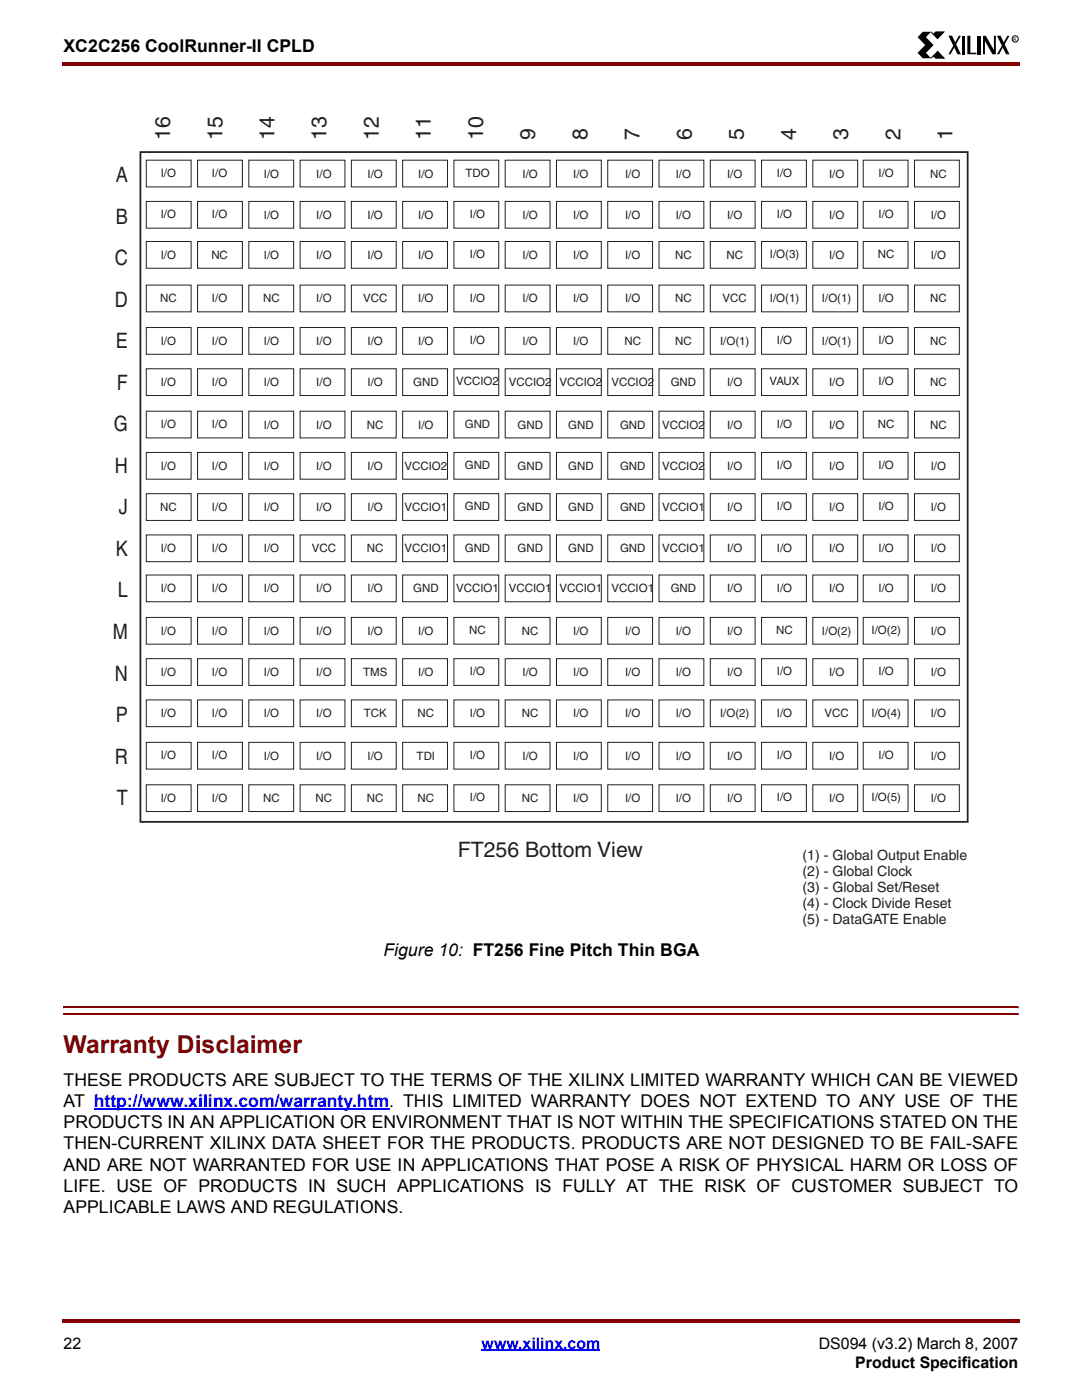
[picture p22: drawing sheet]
<svg xmlns="http://www.w3.org/2000/svg" width="216mm" height="279mm" viewBox="0 0 216 279" stroke-linecap="round" stroke-linejoin="round" font-family="sans-serif">
<defs><g id="words">
<text font-size="4.9" fill="#850000" x="12.7" y="210.2">Warranty Disclaimer</text>
<g font-size="4.2" fill="#231f20">
<text x="34" y="27.9" transform="rotate(-90 34 27.9)">16</text>
<text x="44.4" y="27.9" transform="rotate(-90 44.4 27.9)">15</text>
<text x="54.8" y="27.9" transform="rotate(-90 54.8 27.9)">14</text>
<text x="65.2" y="27.9" transform="rotate(-90 65.2 27.9)">13</text>
<text x="75.6" y="27.9" transform="rotate(-90 75.6 27.9)">12</text>
<text x="86" y="27.9" transform="rotate(-90 86 27.9)">11</text>
<text x="96.4" y="27.9" transform="rotate(-90 96.4 27.9)">10</text>
<text x="106.8" y="27.9" transform="rotate(-90 106.8 27.9)">9</text>
<text x="117.2" y="27.9" transform="rotate(-90 117.2 27.9)">8</text>
<text x="127.6" y="27.9" transform="rotate(-90 127.6 27.9)">7</text>
<text x="138" y="27.9" transform="rotate(-90 138 27.9)">6</text>
<text x="148.4" y="27.9" transform="rotate(-90 148.4 27.9)">5</text>
<text x="158.8" y="27.9" transform="rotate(-90 158.8 27.9)">4</text>
<text x="169.3" y="27.9" transform="rotate(-90 169.3 27.9)">3</text>
<text x="179.7" y="27.9" transform="rotate(-90 179.7 27.9)">2</text>
<text x="190.1" y="27.9" transform="rotate(-90 190.1 27.9)">1</text>
<text x="23.1" y="36.3">A</text>
<text x="23.1" y="44.6">B</text>
<text x="22.9" y="52.9">C</text>
<text x="22.9" y="61.2">D</text>
<text x="23.1" y="69.5">E</text>
<text x="23.3" y="77.8">F</text>
<text x="22.7" y="86.1">G</text>
<text x="22.9" y="94.4">H</text>
<text x="23.7" y="102.6">J</text>
<text x="23.1" y="110.9">K</text>
<text x="23.5" y="119.2">L</text>
<text x="22.5" y="127.5">M</text>
<text x="22.9" y="135.8">N</text>
<text x="23.1" y="144.1">P</text>
<text x="22.9" y="152.4">R</text>
<text x="23.3" y="160.7">T</text>
<text x="91.4" y="170.9">FT256 Bottom View</text>
</g>
<g font-size="3.5">
<text x="12.7" y="10.5">XC2C256 CoolRunner-II CPLD</text>
<text x="76.5" y="190.8">Figure 10: FT256 Fine Pitch Thin BGA</text>
<text x="12.7" y="216.7">THESE PRODUCTS ARE SUBJECT TO THE TERMS OF THE XILINX LIMITED WARRANTY WHICH CAN BE VIEWED</text>
<text x="12.7" y="220.9">AT http://www.xilinx.com/warranty.htm. THIS LIMITED WARRANTY DOES NOT EXTEND TO ANY USE OF THE</text>
<text x="12.7" y="225.2">PRODUCTS IN AN APPLICATION OR ENVIRONMENT THAT IS NOT WITHIN THE SPECIFICATIONS STATED ON THE</text>
<text x="12.7" y="229.4">THEN-CURRENT XILINX DATA SHEET FOR THE PRODUCTS. PRODUCTS ARE NOT DESIGNED TO BE FAIL-SAFE</text>
<text x="12.7" y="233.6">AND ARE NOT WARRANTED FOR USE IN APPLICATIONS THAT POSE A RISK OF PHYSICAL HARM OR LOSS OF</text>
<text x="12.7" y="237.9">LIFE. USE OF PRODUCTS IN SUCH APPLICATIONS IS FULLY AT THE RISK OF CUSTOMER SUBJECT TO</text>
<text x="12.7" y="242.1">APPLICABLE LAWS AND REGULATIONS.</text>
</g>
<g font-size="3.2">
<text x="12.7" y="269.2">22</text>
<text x="163.4" y="269.2">DS094 (v3.2) March 8, 2007</text>
<text x="170.6" y="273">Product Specification</text>
</g>
<text font-size="3.2" fill="#00f" x="96.1" y="269.2">www.xilinx.com</text>
<g font-size="2.8" fill="#231f20">
<text x="160.1" y="171.7">(1) - Global Output Enable</text>
<text x="160.1" y="174.8">(2) - Global Clock</text>
<text x="160.1" y="178">(3) - Global Set/Reset</text>
<text x="160.1" y="181.2">(4) - Clock Divide Reset</text>
<text x="160.1" y="184.4">(5) - DataGATE Enable</text>
</g>
<g font-size="2.3" fill="#231f20">
<text x="32.1" y="35.4">I/O</text>
<text x="42.3" y="35.4">I/O</text>
<text x="52.6" y="35.4">I/O</text>
<text x="63.1" y="35.4">I/O</text>
<text x="73.3" y="35.4">I/O</text>
<text x="83.5" y="35.4">I/O</text>
<text x="92.9" y="35.3">TDO</text>
<text x="104.3" y="35.4">I/O</text>
<text x="114.4" y="35.4">I/O</text>
<text x="124.7" y="35.4">I/O</text>
<text x="134.8" y="35.4">I/O</text>
<text x="145.1" y="35.4">I/O</text>
<text x="155" y="35.3">I/O</text>
<text x="165.4" y="35.4">I/O</text>
<text x="175.3" y="35.3">I/O</text>
<text x="185.6" y="35.4">NC</text>
<text x="32.1" y="43.6">I/O</text>
<text x="42.3" y="43.6">I/O</text>
<text x="52.6" y="43.7">I/O</text>
<text x="63.1" y="43.7">I/O</text>
<text x="73.3" y="43.7">I/O</text>
<text x="83.5" y="43.7">I/O</text>
<text x="93.7" y="43.5">I/O</text>
<text x="104.3" y="43.7">I/O</text>
<text x="114.4" y="43.7">I/O</text>
<text x="124.7" y="43.7">I/O</text>
<text x="134.8" y="43.7">I/O</text>
<text x="145.1" y="43.7">I/O</text>
<text x="155" y="43.5">I/O</text>
<text x="165.4" y="43.7">I/O</text>
<text x="175.3" y="43.5">I/O</text>
<text x="185.7" y="43.7">I/O</text>
<text x="32.1" y="51.6">I/O</text>
<text x="42.2" y="51.6">NC</text>
<text x="52.6" y="51.7">I/O</text>
<text x="63.1" y="51.7">I/O</text>
<text x="73.3" y="51.7">I/O</text>
<text x="83.5" y="51.7">I/O</text>
<text x="93.7" y="51.5">I/O</text>
<text x="104.3" y="51.7">I/O</text>
<text x="114.4" y="51.7">I/O</text>
<text x="124.7" y="51.7">I/O</text>
<text x="134.7" y="51.7">NC</text>
<text x="145" y="51.7">NC</text>
<text x="153.6" y="51.5">I/O(3)</text>
<text x="165.4" y="51.7">I/O</text>
<text x="175.2" y="51.5">NC</text>
<text x="185.7" y="51.7">I/O</text>
<text x="31.9" y="60.3">NC</text>
<text x="42.3" y="60.3">I/O</text>
<text x="52.5" y="60.4">NC</text>
<text x="63.1" y="60.4">I/O</text>
<text x="72.5" y="60.4">VCC</text>
<text x="83.5" y="60.4">I/O</text>
<text x="93.7" y="60.2">I/O</text>
<text x="104.3" y="60.4">I/O</text>
<text x="114.4" y="60.4">I/O</text>
<text x="124.7" y="60.4">I/O</text>
<text x="134.7" y="60.4">NC</text>
<text x="144.2" y="60.4">VCC</text>
<text x="153.6" y="60.2">I/O(1)</text>
<text x="164" y="60.4">I/O(1)</text>
<text x="175.3" y="60.2">I/O</text>
<text x="185.6" y="60.4">NC</text>
<text x="32.1" y="68.8">I/O</text>
<text x="42.3" y="68.8">I/O</text>
<text x="52.6" y="68.8">I/O</text>
<text x="63.1" y="68.8">I/O</text>
<text x="73.3" y="68.8">I/O</text>
<text x="83.5" y="68.8">I/O</text>
<text x="93.7" y="68.7">I/O</text>
<text x="104.3" y="68.8">I/O</text>
<text x="114.4" y="68.8">I/O</text>
<text x="124.6" y="68.8">NC</text>
<text x="134.7" y="68.8">NC</text>
<text x="143.7" y="68.8">I/O(1)</text>
<text x="155" y="68.7">I/O</text>
<text x="164" y="68.8">I/O(1)</text>
<text x="175.3" y="68.7">I/O</text>
<text x="185.6" y="68.8">NC</text>
<text x="32.1" y="77">I/O</text>
<text x="42.3" y="77">I/O</text>
<text x="52.6" y="77.1">I/O</text>
<text x="63.1" y="77.1">I/O</text>
<text x="73.3" y="77.1">I/O</text>
<text x="82.4" y="77.1">GND</text>
<text x="91" y="76.9">VCCIO2</text>
<text x="101.5" y="77.1">VCCIO2 VCCIO2</text>
<text x="122" y="77.1">VCCIO2</text>
<text x="133.8" y="77.1">GND</text>
<text x="145.1" y="77.1">I/O</text>
<text x="153.6" y="76.9">VAUX</text>
<text x="165.4" y="77.1">I/O</text>
<text x="175.3" y="76.9">I/O</text>
<text x="185.6" y="77.1">NC</text>
<text x="32.1" y="85.5">I/O</text>
<text x="42.3" y="85.5">I/O</text>
<text x="52.6" y="85.5">I/O</text>
<text x="63.1" y="85.5">I/O</text>
<text x="73.2" y="85.5">NC</text>
<text x="83.5" y="85.5">I/O</text>
<text x="92.7" y="85.4">GND</text>
<text x="103.3" y="85.5">GND</text>
<text x="113.4" y="85.5">GND</text>
<text x="123.7" y="85.5">GND</text>
<text x="132.1" y="85.5">VCCIO2</text>
<text x="145.1" y="85.5">I/O</text>
<text x="155" y="85.4">I/O</text>
<text x="165.4" y="85.5">I/O</text>
<text x="175.2" y="85.4">NC</text>
<text x="185.6" y="85.5">NC</text>
<text x="32.1" y="93.7">I/O</text>
<text x="42.3" y="93.7">I/O</text>
<text x="52.6" y="93.8">I/O</text>
<text x="63.1" y="93.8">I/O</text>
<text x="73.3" y="93.8">I/O</text>
<text x="80.7" y="93.8">VCCIO2</text>
<text x="92.7" y="93.6">GND</text>
<text x="103.3" y="93.8">GND</text>
<text x="113.4" y="93.8">GND</text>
<text x="123.7" y="93.8">GND</text>
<text x="132.1" y="93.8">VCCIO2</text>
<text x="145.1" y="93.8">I/O</text>
<text x="155" y="93.6">I/O</text>
<text x="165.4" y="93.8">I/O</text>
<text x="175.3" y="93.6">I/O</text>
<text x="185.7" y="93.8">I/O</text>
<text x="31.9" y="101.9">NC</text>
<text x="42.3" y="101.9">I/O</text>
<text x="52.6" y="102">I/O</text>
<text x="63.1" y="102">I/O</text>
<text x="73.3" y="102">I/O</text>
<text x="80.7" y="102">VCCIO1</text>
<text x="92.7" y="101.9">GND</text>
<text x="103.3" y="102">GND</text>
<text x="113.4" y="102">GND</text>
<text x="123.7" y="102">GND</text>
<text x="132.1" y="102">VCCIO1</text>
<text x="145.1" y="102">I/O</text>
<text x="155" y="101.9">I/O</text>
<text x="165.4" y="102">I/O</text>
<text x="175.3" y="101.9">I/O</text>
<text x="185.7" y="102">I/O</text>
<text x="32.1" y="110.2">I/O</text>
<text x="42.3" y="110.2">I/O</text>
<text x="52.6" y="110.2">I/O</text>
<text x="62.2" y="110.2">VCC</text>
<text x="73.2" y="110.2">NC</text>
<text x="80.7" y="110.2">VCCIO1</text>
<text x="92.7" y="110.1">GND</text>
<text x="103.3" y="110.2">GND</text>
<text x="113.4" y="110.2">GND</text>
<text x="123.7" y="110.2">GND</text>
<text x="132.1" y="110.2">VCCIO1</text>
<text x="145.1" y="110.2">I/O</text>
<text x="155" y="110.1">I/O</text>
<text x="165.4" y="110.2">I/O</text>
<text x="175.3" y="110.1">I/O</text>
<text x="185.7" y="110.2">I/O</text>
<text x="32.1" y="118.2">I/O</text>
<text x="42.3" y="118.2">I/O</text>
<text x="52.6" y="118.2">I/O</text>
<text x="63.1" y="118.2">I/O</text>
<text x="73.3" y="118.2">I/O</text>
<text x="82.4" y="118.2">GND</text>
<text x="91" y="118.1">VCCIO1</text>
<text x="101.5" y="118.2">VCCIO1 VCCIO1</text>
<text x="122" y="118.2">VCCIO1</text>
<text x="133.8" y="118.2">GND</text>
<text x="145.1" y="118.2">I/O</text>
<text x="155" y="118.1">I/O</text>
<text x="165.4" y="118.2">I/O</text>
<text x="175.3" y="118.1">I/O</text>
<text x="185.7" y="118.2">I/O</text>
<text x="32.1" y="126.6">I/O</text>
<text x="42.3" y="126.6">I/O</text>
<text x="52.6" y="126.7">I/O</text>
<text x="63.1" y="126.7">I/O</text>
<text x="73.3" y="126.7">I/O</text>
<text x="83.5" y="126.7">I/O</text>
<text x="93.6" y="126.6">NC</text>
<text x="104.1" y="126.7">NC</text>
<text x="114.4" y="126.7">I/O</text>
<text x="124.7" y="126.7">I/O</text>
<text x="134.8" y="126.7">I/O</text>
<text x="145.1" y="126.7">I/O</text>
<text x="154.9" y="126.6">NC</text>
<text x="164" y="126.7">I/O(2)</text>
<text x="173.9" y="126.6">I/O(2)</text>
<text x="185.7" y="126.7">I/O</text>
<text x="32.1" y="134.9">I/O</text>
<text x="42.3" y="134.9">I/O</text>
<text x="52.6" y="134.9">I/O</text>
<text x="63.1" y="134.9">I/O</text>
<text x="72.5" y="134.9">TMS</text>
<text x="83.5" y="134.9">I/O</text>
<text x="93.7" y="134.8">I/O</text>
<text x="104.3" y="134.9">I/O</text>
<text x="114.4" y="134.9">I/O</text>
<text x="124.7" y="134.9">I/O</text>
<text x="134.8" y="134.9">I/O</text>
<text x="145.1" y="134.9">I/O</text>
<text x="155" y="134.8">I/O</text>
<text x="165.4" y="134.9">I/O</text>
<text x="175.3" y="134.8">I/O</text>
<text x="185.7" y="134.9">I/O</text>
<text x="32.1" y="143.1">I/O</text>
<text x="42.3" y="143.1">I/O</text>
<text x="52.6" y="143.2">I/O</text>
<text x="63.1" y="143.2">I/O</text>
<text x="72.6" y="143.2">TCK</text>
<text x="83.3" y="143.2">NC</text>
<text x="93.7" y="143">I/O</text>
<text x="104.1" y="143.2">NC</text>
<text x="114.4" y="143.2">I/O</text>
<text x="124.7" y="143.2">I/O</text>
<text x="134.8" y="143.2">I/O</text>
<text x="143.7" y="143.2">I/O(2)</text>
<text x="155" y="143">I/O</text>
<text x="164.5" y="143.2">VCC</text>
<text x="173.9" y="143">I/O(4)</text>
<text x="185.7" y="143.2">I/O</text>
<text x="32.1" y="151.6">I/O</text>
<text x="42.3" y="151.6">I/O</text>
<text x="52.6" y="151.6">I/O</text>
<text x="63.1" y="151.6">I/O</text>
<text x="73.3" y="151.6">I/O</text>
<text x="83.1" y="151.6">TDI</text>
<text x="93.7" y="151.5">I/O</text>
<text x="104.3" y="151.6">I/O</text>
<text x="114.4" y="151.6">I/O</text>
<text x="124.7" y="151.6">I/O</text>
<text x="134.8" y="151.6">I/O</text>
<text x="145.1" y="151.6">I/O</text>
<text x="155" y="151.5">I/O</text>
<text x="165.4" y="151.6">I/O</text>
<text x="175.3" y="151.5">I/O</text>
<text x="185.7" y="151.6">I/O</text>
<text x="32.1" y="160">I/O</text>
<text x="42.3" y="160">I/O</text>
<text x="52.5" y="160.1">NC</text>
<text x="63" y="160.1">NC</text>
<text x="73.2" y="160.1">NC</text>
<text x="83.3" y="160.1">NC</text>
<text x="93.7" y="159.9">I/O</text>
<text x="104.1" y="160.1">NC</text>
<text x="114.4" y="160.1">I/O</text>
<text x="124.7" y="160.1">I/O</text>
<text x="134.8" y="160.1">I/O</text>
<text x="145.1" y="160.1">I/O</text>
<text x="155" y="159.9">I/O</text>
<text x="165.4" y="160.1">I/O</text>
<text x="173.9" y="159.9">I/O(5)</text>
<text x="185.7" y="160.1">I/O</text>
</g>
<text font-size="1" x="202.2" y="8.1">R</text>
</g></defs>
<g fill="#850000">
<path d="M12.4 12.4h.3v.7h-.3z"/>
<path d="M12.7 12.4h190.8v.7h-190.8z"/>
</g>
<path d="M12.7 267h190.5v8.2h-190.5z" fill="#fff"/>
<path d="M96.1 269.5h23.7" fill="none" stroke="#00f" stroke-width=".34"/>
<g fill="#850000">
<path d="M12.4 263.2h.3v.7h-.3z"/>
<path d="M12.7 263.2h190.8v.7h-190.8z"/>
</g>
<path d="M183.1 6.3h20.1v5.3h-20.1z" fill="#fff"/>
<path d="M184.1 6.3h1.7l-1 1.1 1.5 1.6-1.5 1.6 1 1h-1.7l-1-1 1.5-1.6-1.5-1.6zM189.2 7.1h.8l1.7 3.7h-.6zM191.3 7.1h.4l-2 3.7h-.5zM191.9 7.1h.6v3.7h-.6zM193 7.1h.6v3.4h1.2v.3h-1.8zM195.1 7.1h.6v3.7h-.6zM196.1 7.1h.6l1.6 2.9v-2.9h.4v3.7h-.7l-1.5-2.6v2.6h-.4zM198.9 7.1h.8l1.7 3.7h-.7zM201 7.1h.4l-2 3.7h-.5z" fill="#000"/>
<path d="M185.8 6.4l.5 .5 .4-.5h1.6l-1.2 1.3zM187.1 10.3l1.3 1.3h-1.7l-.4-.5-.5 .5z" fill="#000" stroke="#000" stroke-width=".2"/>
<circle cx="202.6" cy="7.8" r=".62" fill="none" stroke="#000" stroke-width=".2"/>
<path d="M12.7 198.2h190.5v7.3h-190.5z" fill="#fff"/>
<g fill="#850000">
<path d="M12.7 200.9v.3z"/>
<path d="M203.2 200.9v.3z"/>
</g>
<path d="M12.7 201h190.5" fill="none" stroke="#850000" stroke-width=".34"/>
<g fill="#850000">
<path d="M12.7 202.2v.4z"/>
<path d="M203.2 202.2v.4z"/>
</g>
<path d="M12.7 202.4h190.5" fill="none" stroke="#850000" stroke-width=".34"/>
<path d="M18.7 221.3h59" fill="none" stroke="#00f" stroke-width=".38"/>
<path d="M22.5 22.9h170.8v162.1h-170.8z" fill="#fff"/>
<path d="M28 30.3h165.1v133.7h-165.1z" fill="none" stroke="#231f20" stroke-width=".35"/>
<g fill="none" stroke="#231f20" stroke-width=".2">
<path d="M29.2 32h8.9v5.3h-8.9zM39.4 32h9v5.3h-9zM49.7 32h8.9v5.3h-8.9zM59.9 32h8.9v5.3h-8.9zM70.1 32h9v5.3h-9zM80.3 32h9v5.3h-9zM90.6 32h8.9v5.3h-8.9zM100.8 32h9v5.3h-9zM111 32h9v5.3h-9zM121.3 32h8.9v5.3h-8.9zM131.5 32h8.9v5.3h-8.9zM141.7 32h9v5.3h-9z"/>
<path d="M152 32h8.9v5.3h-8.9zM162.2 32h8.9v5.3h-8.9zM172.2 32h9v5.3h-9zM182.5 32h8.9v5.3h-8.9zM29.2 40.2h8.9v5.3h-8.9zM29.2 48.2h8.9v5.3h-8.9zM29.2 56.9h8.9v5.3h-8.9zM39.4 40.2h9v5.3h-9zM39.4 48.2h9v5.3h-9zM39.4 56.9h9v5.3h-9zM49.7 40.2h8.9v5.3h-8.9zM49.7 48.2h8.9v5.3h-8.9z"/>
<path d="M49.7 56.9h8.9v5.3h-8.9zM59.9 40.2h8.9v5.3h-8.9zM59.9 48.2h8.9v5.3h-8.9zM59.9 56.9h8.9v5.3h-8.9zM70.1 40.2h9v5.3h-9zM70.1 48.2h9v5.3h-9zM70.1 56.9h9v5.3h-9zM80.3 40.2h9v5.3h-9zM80.3 48.2h9v5.3h-9zM80.3 56.9h9v5.3h-9zM90.6 40.2h8.9v5.3h-8.9zM90.6 48.2h8.9v5.3h-8.9z"/>
<path d="M90.6 56.9h8.9v5.3h-8.9zM100.8 40.2h9v5.3h-9zM100.8 48.2h9v5.3h-9zM100.8 56.9h9v5.3h-9zM111 40.2h9v5.3h-9zM111 48.2h9v5.3h-9zM111 56.9h9v5.3h-9zM121.3 40.2h8.9v5.3h-8.9zM121.3 48.2h8.9v5.3h-8.9zM121.3 56.9h8.9v5.3h-8.9zM131.5 40.2h8.9v5.3h-8.9zM131.5 48.2h8.9v5.3h-8.9z"/>
<path d="M131.5 56.9h8.9v5.3h-8.9zM141.7 40.2h9v5.3h-9zM141.7 48.2h9v5.3h-9zM141.7 56.9h9v5.3h-9zM152 40.2h8.9v5.3h-8.9zM152 48.2h8.9v5.3h-8.9zM152 56.9h8.9v5.3h-8.9zM162.2 40.2h8.9v5.3h-8.9zM162.2 48.2h8.9v5.3h-8.9zM162.2 56.9h8.9v5.3h-8.9zM172.2 40.2h9v5.3h-9zM172.2 48.2h9v5.3h-9z"/>
<path d="M172.2 56.9h9v5.3h-9zM182.5 40.2h8.9v5.3h-8.9zM182.5 48.2h8.9v5.3h-8.9zM182.5 56.9h8.9v5.3h-8.9zM29.2 65.4h8.9v5.3h-8.9zM29.2 73.6h8.9v5.3h-8.9zM39.4 65.4h9v5.3h-9zM39.4 73.6h9v5.3h-9zM49.7 65.4h8.9v5.3h-8.9zM49.7 73.6h8.9v5.3h-8.9zM59.9 65.4h8.9v5.3h-8.9zM59.9 73.6h8.9v5.3h-8.9z"/>
<path d="M70.1 65.4h9v5.3h-9zM70.1 73.6h9v5.3h-9zM80.3 65.4h9v5.3h-9zM80.3 73.6h9v5.3h-9zM90.6 65.4h8.9v5.3h-8.9zM90.6 73.6h8.9v5.3h-8.9zM100.8 65.4h9v5.3h-9zM100.8 73.6h9v5.3h-9zM111 65.4h9v5.3h-9zM111 73.6h9v5.3h-9zM121.3 65.4h8.9v5.3h-8.9zM121.3 73.6h8.9v5.3h-8.9z"/>
<path d="M131.5 65.4h8.9v5.3h-8.9zM131.5 73.6h8.9v5.3h-8.9zM141.7 65.4h9v5.3h-9zM141.7 73.6h9v5.3h-9zM152 65.4h8.9v5.3h-8.9zM152 73.6h8.9v5.3h-8.9zM162.2 65.4h8.9v5.3h-8.9zM162.2 73.6h8.9v5.3h-8.9zM172.2 65.4h9v5.3h-9zM172.2 73.6h9v5.3h-9zM182.5 65.4h8.9v5.3h-8.9zM182.5 73.6h8.9v5.3h-8.9z"/>
<path d="M29.2 82.1h8.9v5.3h-8.9zM29.2 90.3h8.9v5.3h-8.9zM29.2 98.5h8.9v5.4h-8.9zM39.4 82.1h9v5.3h-9zM39.4 90.3h9v5.3h-9zM39.4 98.5h9v5.4h-9zM49.7 82.1h8.9v5.3h-8.9zM49.7 90.3h8.9v5.3h-8.9zM49.7 98.5h8.9v5.4h-8.9zM59.9 82.1h8.9v5.3h-8.9zM59.9 90.3h8.9v5.3h-8.9zM59.9 98.5h8.9v5.4h-8.9z"/>
<path d="M70.1 82.1h9v5.3h-9zM70.1 90.3h9v5.3h-9zM70.1 98.5h9v5.4h-9zM80.3 82.1h9v5.3h-9zM80.3 90.3h9v5.3h-9zM80.3 98.5h9v5.4h-9zM90.6 82.1h8.9v5.3h-8.9zM90.6 90.3h8.9v5.3h-8.9zM90.6 98.5h8.9v5.4h-8.9zM100.8 82.1h9v5.3h-9zM100.8 90.3h9v5.3h-9zM100.8 98.5h9v5.4h-9z"/>
<path d="M111 82.1h9v5.3h-9zM111 90.3h9v5.3h-9zM111 98.5h9v5.4h-9zM121.3 82.1h8.9v5.3h-8.9zM121.3 90.3h8.9v5.3h-8.9zM121.3 98.5h8.9v5.4h-8.9zM131.5 82.1h8.9v5.3h-8.9zM131.5 90.3h8.9v5.3h-8.9zM131.5 98.5h8.9v5.4h-8.9zM141.7 82.1h9v5.3h-9zM141.7 90.3h9v5.3h-9zM141.7 98.5h9v5.4h-9z"/>
<path d="M152 82.1h8.9v5.3h-8.9zM152 90.3h8.9v5.3h-8.9zM152 98.5h8.9v5.4h-8.9zM162.2 82.1h8.9v5.3h-8.9zM162.2 90.3h8.9v5.3h-8.9zM162.2 98.5h8.9v5.4h-8.9zM172.2 82.1h9v5.3h-9zM172.2 90.3h9v5.3h-9zM172.2 98.5h9v5.4h-9zM182.5 82.1h8.9v5.3h-8.9zM182.5 90.3h8.9v5.3h-8.9zM182.5 98.5h8.9v5.4h-8.9z"/>
<path d="M29.2 106.8h8.9v5.3h-8.9zM29.2 114.8h8.9v5.3h-8.9zM39.4 106.8h9v5.3h-9zM39.4 114.8h9v5.3h-9zM49.7 106.8h8.9v5.3h-8.9zM49.7 114.8h8.9v5.3h-8.9zM59.9 106.8h8.9v5.3h-8.9zM59.9 114.8h8.9v5.3h-8.9zM70.1 106.8h9v5.3h-9zM70.1 114.8h9v5.3h-9zM80.3 106.8h9v5.3h-9zM80.3 114.8h9v5.3h-9z"/>
<path d="M90.6 106.8h8.9v5.3h-8.9zM90.6 114.8h8.9v5.3h-8.9zM100.8 106.8h9v5.3h-9zM100.8 114.8h9v5.3h-9zM111 106.8h9v5.3h-9zM111 114.8h9v5.3h-9zM121.3 106.8h8.9v5.3h-8.9zM121.3 114.8h8.9v5.3h-8.9zM131.5 106.8h8.9v5.3h-8.9zM131.5 114.8h8.9v5.3h-8.9zM141.7 106.8h9v5.3h-9zM141.7 114.8h9v5.3h-9z"/>
<path d="M152 106.8h8.9v5.3h-8.9zM152 114.8h8.9v5.3h-8.9zM162.2 106.8h8.9v5.3h-8.9zM162.2 114.8h8.9v5.3h-8.9zM172.2 106.8h9v5.3h-9zM172.2 114.8h9v5.3h-9zM182.5 106.8h8.9v5.3h-8.9zM182.5 114.8h8.9v5.3h-8.9zM29.2 123.2h8.9v5.4h-8.9zM29.2 131.5h8.9v5.3h-8.9zM29.2 139.7h8.9v5.3h-8.9zM39.4 123.2h9v5.4h-9z"/>
<path d="M39.4 131.5h9v5.3h-9zM39.4 139.7h9v5.3h-9zM49.7 123.2h8.9v5.4h-8.9zM49.7 131.5h8.9v5.3h-8.9zM49.7 139.7h8.9v5.3h-8.9zM59.9 123.2h8.9v5.4h-8.9zM59.9 131.5h8.9v5.3h-8.9zM59.9 139.7h8.9v5.3h-8.9zM70.1 123.2h9v5.4h-9zM70.1 131.5h9v5.3h-9zM70.1 139.7h9v5.3h-9zM80.3 123.2h9v5.4h-9z"/>
<path d="M80.3 131.5h9v5.3h-9zM80.3 139.7h9v5.3h-9zM90.6 123.2h8.9v5.4h-8.9zM90.6 131.5h8.9v5.3h-8.9zM90.6 139.7h8.9v5.3h-8.9zM100.8 123.2h9v5.4h-9zM100.8 131.5h9v5.3h-9zM100.8 139.7h9v5.3h-9zM111 123.2h9v5.4h-9zM111 131.5h9v5.3h-9zM111 139.7h9v5.3h-9zM121.3 123.2h8.9v5.4h-8.9z"/>
<path d="M121.3 131.5h8.9v5.3h-8.9zM121.3 139.7h8.9v5.3h-8.9zM131.5 123.2h8.9v5.4h-8.9zM131.5 131.5h8.9v5.3h-8.9zM131.5 139.7h8.9v5.3h-8.9zM141.7 123.2h9v5.4h-9zM141.7 131.5h9v5.3h-9zM141.7 139.7h9v5.3h-9zM152 123.2h8.9v5.4h-8.9zM152 131.5h8.9v5.3h-8.9zM152 139.7h8.9v5.3h-8.9zM162.2 123.2h8.9v5.4h-8.9z"/>
<path d="M162.2 131.5h8.9v5.3h-8.9zM162.2 139.7h8.9v5.3h-8.9zM172.2 123.2h9v5.4h-9zM172.2 131.5h9v5.3h-9zM172.2 139.7h9v5.3h-9zM182.5 123.2h8.9v5.4h-8.9zM182.5 131.5h8.9v5.3h-8.9zM182.5 139.7h8.9v5.3h-8.9zM29.2 148.2h8.9v5.3h-8.9zM29.2 156.6h8.9v5.4h-8.9zM39.4 148.2h9v5.3h-9zM39.4 156.6h9v5.4h-9z"/>
<path d="M49.7 148.2h8.9v5.3h-8.9zM49.7 156.6h8.9v5.4h-8.9zM59.9 148.2h8.9v5.3h-8.9zM59.9 156.6h8.9v5.4h-8.9zM70.1 148.2h9v5.3h-9zM70.1 156.6h9v5.4h-9zM80.3 148.2h9v5.3h-9zM80.3 156.6h9v5.4h-9zM90.6 148.2h8.9v5.3h-8.9zM90.6 156.6h8.9v5.4h-8.9zM100.8 148.2h9v5.3h-9zM100.8 156.6h9v5.4h-9z"/>
<path d="M111 148.2h9v5.3h-9zM111 156.6h9v5.4h-9zM121.3 148.2h8.9v5.3h-8.9zM121.3 156.6h8.9v5.4h-8.9zM131.5 148.2h8.9v5.3h-8.9zM131.5 156.6h8.9v5.4h-8.9zM141.7 148.2h9v5.3h-9zM141.7 156.6h9v5.4h-9zM152 148.2h8.9v5.3h-8.9zM152 156.6h8.9v5.4h-8.9zM162.2 148.2h8.9v5.3h-8.9zM162.2 156.6h8.9v5.4h-8.9z"/>
<path d="M172.2 148.2h9v5.3h-9zM172.2 156.6h9v5.4h-9zM182.5 148.2h8.9v5.3h-8.9zM182.5 156.6h8.9v5.4h-8.9z"/>
</g>
<use href="#words"/>
</svg>
